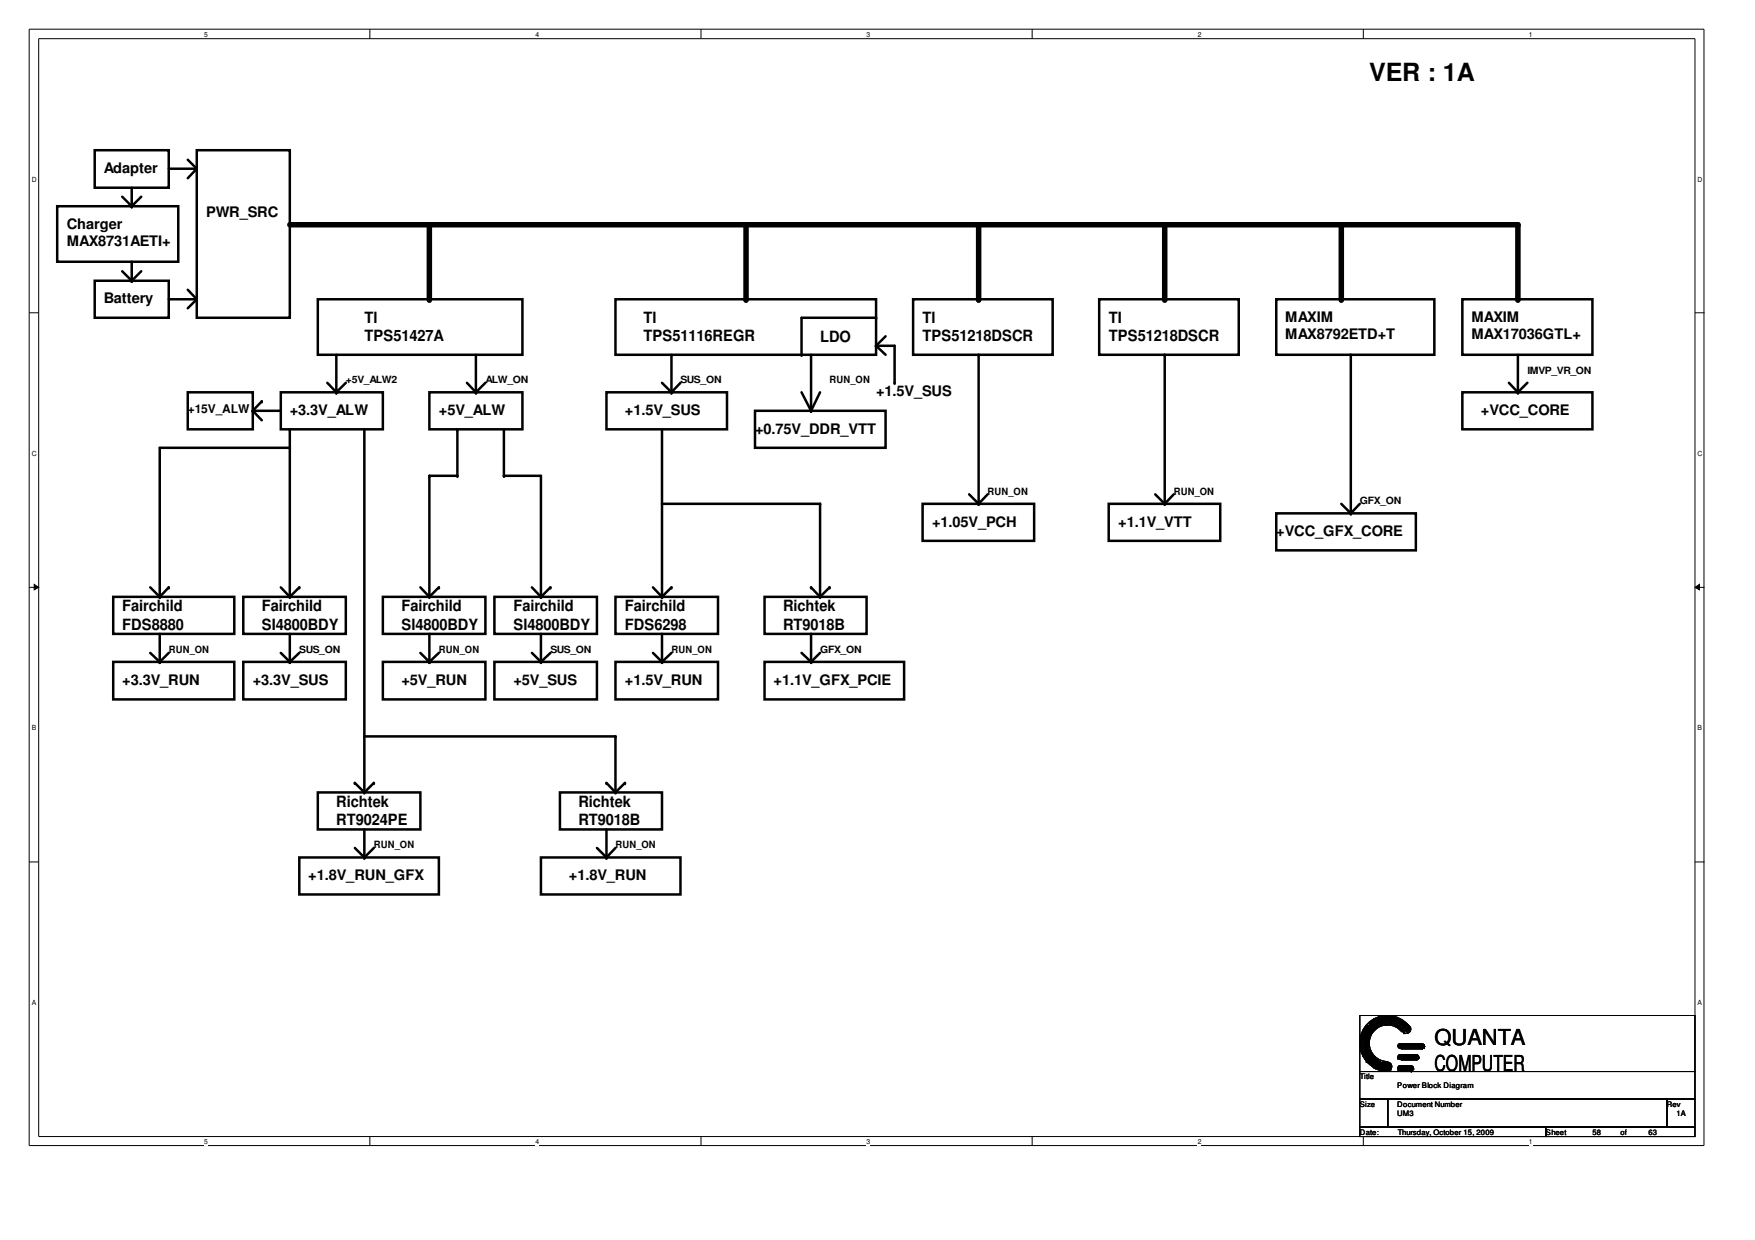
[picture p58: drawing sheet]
<svg xmlns="http://www.w3.org/2000/svg" width="297mm" height="210mm" viewBox="0 0 297 210" stroke-linecap="round" stroke-linejoin="round" font-family="sans-serif">
<defs><g id="words">
<text font-size="4.2" x="231.8" y="13.7">VER : 1A</text>
<g font-size="3.7">
<text x="242.8" y="176.9">QUANTA</text>
<text x="242.8" y="181.2">COMPUTER</text>
</g>
<g font-size="2.6">
<text x="61.7" y="54.6">TI</text>
<text x="61.7" y="57.8">TPS51427A</text>
<text x="108.9" y="54.6">TI</text>
<text x="108.9" y="57.8">TPS51116REGR</text>
<text x="138.8" y="57.9">LDO</text>
<text x="156.2" y="54.6">TI</text>
<text x="156.2" y="57.8">TPS51218DSCR</text>
<text x="187.6" y="54.6">TI</text>
<text x="187.6" y="57.8">TPS51218DSCR</text>
<text x="20.7" y="106.6">FDS8880</text>
<text x="20.7" y="103.5">Fairchild</text>
<text x="44.3" y="103.5">Fairchild</text>
<text x="44.3" y="106.6">SI4800BDY</text>
<text x="67.9" y="103.5">Fairchild</text>
<text x="67.9" y="106.6">SI4800BDY</text>
<text x="86.9" y="106.6">SI4800BDY</text>
<text x="86.9" y="103.5">Fairchild</text>
<text x="105.8" y="103.5">Fairchild</text>
<text x="105.8" y="106.6">FDS6298</text>
<text x="132.5" y="103.5">Richtek</text>
<text x="132.5" y="106.6">RT9018B</text>
<text x="56.9" y="136.6">Richtek</text>
<text x="97.9" y="136.6">Richtek</text>
<text x="56.9" y="139.7">RT9024PE</text>
<text x="97.9" y="139.7">RT9018B</text>
</g>
<g font-size="2.5">
<text x="17.6" y="29.3">Adapter</text>
<text x="11.3" y="41.7">MAX8731AETI+</text>
<text x="11.3" y="38.7">Charger</text>
<text x="34.9" y="36.8">PWR_SRC</text>
<text x="17.6" y="51.3">Battery</text>
<text x="217.5" y="54.5">MAXIM</text>
<text x="217.5" y="57.4">MAX8792ETD+T</text>
<text x="249" y="54.5">MAXIM</text>
<text x="249" y="57.4">MAX17036GTL+</text>
<text x="49.1" y="70.2">+3.3V_ALW</text>
<text x="74.3" y="70.2">+5V_ALW</text>
<text x="105.8" y="70.2">+1.5V_SUS</text>
<text x="148.3" y="67.1">+1.5V_SUS</text>
<text x="250.6" y="70.2">+VCC_CORE</text>
<text x="127.8" y="73.4">+0.75V_DDR_VTT</text>
<text x="157.8" y="89.2">+1.05V_PCH</text>
<text x="189.3" y="89.2">+1.1V_VTT</text>
<text x="216" y="90.7">+VCC_GFX_CORE</text>
<text x="20.7" y="115.9">+3.3V_RUN</text>
<text x="42.8" y="115.9">+3.3V_SUS</text>
<text x="67.9" y="115.9">+5V_RUN</text>
<text x="86.9" y="115.9">+5V_SUS</text>
<text x="105.8" y="115.9">+1.5V_RUN</text>
<text x="130.9" y="115.9">+1.1V_GFX_PCIE</text>
<text x="52.2" y="149">+1.8V_RUN_GFX</text>
<text x="96.3" y="149">+1.8V_RUN</text>
</g>
<text font-size="2" x="31.8" y="69.9">+15V_ALW</text>
<g font-size="1.7">
<text x="58.5" y="64.9">+5V_ALW2</text>
<text x="82.2" y="64.9">ALW_ON</text>
<text x="115.2" y="64.9">SUS_ON</text>
<text x="140.4" y="64.9">RUN_ON</text>
<text x="258.5" y="63.3">IMVP_VR_ON</text>
<text x="167.2" y="83.8">RUN_ON</text>
<text x="198.7" y="83.8">RUN_ON</text>
<text x="230.2" y="85.3">GFX_ON</text>
<text x="28.6" y="110.5">RUN_ON</text>
<text x="50.7" y="110.5">SUS_ON</text>
<text x="74.3" y="110.5">RUN_ON</text>
<text x="93.2" y="110.5">SUS_ON</text>
<text x="113.7" y="110.5">RUN_ON</text>
<text x="138.8" y="110.5">GFX_ON</text>
<text x="63.3" y="143.6">RUN_ON</text>
<text x="104.2" y="143.6">RUN_ON</text>
</g>
<g font-size="1.3">
<text x="230.2" y="182.7">Title</text>
<text x="236.5" y="184.2">Power Block Diagram</text>
<text x="230.2" y="187.3">Size</text>
<text x="236.5" y="187.3">Document Number</text>
<text x="236.5" y="188.9">UM3</text>
<text x="282.1" y="187.3">Rev</text>
<text x="283.7" y="188.9">1A</text>
<text x="230.2" y="192.1">Date:</text>
<text x="236.6" y="192.1">Thursday, October 15, 2009</text>
<text x="261.6" y="192.1">Sheet</text>
<text x="269.5" y="192.1">58</text>
<text x="274.3" y="192.1">of</text>
<text x="279" y="192.1">63</text>
</g>
<g font-size="1.2">
<text x="34.6" y="6.2">5</text>
<text x="90.6" y="6.2">4</text>
<text x="146.7" y="6.2">3</text>
<text x="202.7" y="6.2">2</text>
<text x="258.8" y="6.2">1</text>
<text x="5.4" y="30.8">D</text>
<text x="287.3" y="30.8">D</text>
<text x="5.4" y="77.2">C</text>
<text x="287.3" y="77.2">C</text>
<text x="5.4" y="123.6">B</text>
<text x="287.3" y="123.6">B</text>
<text x="5.4" y="170.1">A</text>
<text x="287.3" y="170.1">A</text>
<text x="34.6" y="193.7">5</text>
<text x="90.6" y="193.7">4</text>
<text x="146.7" y="193.7">3</text>
<text x="202.7" y="193.7">2</text>
<text x="258.8" y="193.7">1</text>
</g>
</g></defs>
<path d="M4.9 4.9h283.5v189h-283.5zM6.5 6.5h280.4v185.9h-280.4z" fill="none" stroke="#000" stroke-width=".17"/>
<g fill="#fff">
<path d="M34.6 5.2h.6v1.3h-.6z"/>
<path d="M34.6 192.6h.6v1.3h-.6z"/>
</g>
<path d="M62.6 4.9v1.6M62.6 192.4v1.6" fill="none" stroke="#000" stroke-width=".17"/>
<g fill="#fff">
<path d="M90.6 5.2h.6v1.3h-.6z"/>
<path d="M90.6 192.6h.6v1.3h-.6z"/>
</g>
<path d="M118.6 4.9v1.6M118.6 192.4v1.6" fill="none" stroke="#000" stroke-width=".17"/>
<g fill="#fff">
<path d="M146.7 5.2h.6v1.3h-.6z"/>
<path d="M146.7 192.6h.6v1.3h-.6z"/>
</g>
<path d="M174.7 4.9v1.6M174.7 192.4v1.6" fill="none" stroke="#000" stroke-width=".17"/>
<g fill="#fff">
<path d="M202.7 5.2h.6v1.3h-.6z"/>
<path d="M202.7 192.6h.6v1.3h-.6z"/>
</g>
<path d="M230.7 4.9v1.6M230.7 192.4v1.6" fill="none" stroke="#000" stroke-width=".17"/>
<g fill="#fff">
<path d="M258.8 5.2h.6v1.3h-.6z"/>
<path d="M258.8 192.6h.6v1.3h-.6z"/>
<path d="M5.4 29.7h.7v1.3h-.7z"/>
<path d="M287.3 29.7h.8v1.3h-.8z"/>
<path d="M5.4 76.1h.7v1.3h-.7z"/>
<path d="M287.3 76.1h.8v1.3h-.8z"/>
</g>
<path d="M4.9 52.9h1.6M286.9 52.9h1.6" fill="none" stroke="#000" stroke-width=".17"/>
<g fill="#fff">
<path d="M5.4 122.6h.6v1.3h-.6z"/>
<path d="M287.3 122.6h.7v1.3h-.7z"/>
</g>
<path d="M4.9 99.4h1.6M5.8 98.9l.7 .5-.7 .5zM286.9 99.4l.7-.5v1zM286.9 99.4h1.6" fill="none" stroke="#000" stroke-width=".17"/>
<path d="M5.8 98.9l.7 .5-.7 .5zM286.9 99.4l.7-.5v1z" fill="#000"/>
<g fill="#fff">
<path d="M5.4 169.1h.6v1.3h-.6z"/>
<path d="M287.3 169.1h.6v1.3h-.6z"/>
</g>
<g fill="none" stroke="#000" stroke-width=".17">
<path d="M4.9 145.9h1.6M286.9 145.9h1.6M230.2 171.9h56.7v9.5h-56.7zM230.3 177.7h.1M230.3 175.5v2.2M230.3 177.7l.2 .5M230.5 178.2h.1M230.5 175h.1M230.5 175v3.2M230.7 174.7h.1M230.7 178.7h.1M230.7 174.7l-.2 .3"/>
<path d="M230.7 174.7v4M230.7 178.7l.1 .1M230.8 178.8h.1M230.8 174.4h.1M230.8 174.4v4.4M231 174.1h.1M231 179.2h.1M231 174.1l-.2 .3M231 174.1v5.1M231 179.2l.1 .1M231.1 179.3h.1M231.1 173.9h.1"/>
<path d="M231.1 173.9v5.4M231.3 173.8h.1M231.3 179.8h.1M231.3 173.8l-.2 .1M231.3 173.8v6M231.4 173.6h.1M231.4 173.6v6.2M231.6 173.5h.1M231.6 179.9h.1M231.6 173.5l-.2 .1M231.6 173.5v6.4M231.6 179.9h.2"/>
<path d="M231.8 179.9h.1M231.8 177.6h.1M231.8 175.9h.1M231.8 173.2v2.7M231.8 177.6v2.3M231.8 177.6l.1 .3M231.9 177.9h.1M231.9 175.4h.1M231.9 173.2h.1M231.9 173.2v2.2M231.9 177.9v2.2M231.9 175.4l-.1 .5"/>
<path d="M232.1 178.2h.1M232.1 173h.1M232.1 175h.1M232.1 173v2M232.1 178.2v2.1M232.1 178.2l.1 .3M232.1 173l-.2 .2M232.2 178.5h.1M232.2 174.9h.1M232.2 172.8h.1M232.2 172.8v2.1M232.2 178.5v1.9"/>
<path d="M232.2 174.9l-.1 .1M232.4 178.7h.1M232.4 172.7h.1M232.4 174.6h.1M232.4 172.7l-.2 .1M232.4 172.7v1.9M232.4 178.7v1.8M232.4 178.7l.1 .1M232.5 178.8h.1M232.5 174.4h.1M232.5 172.5h.1M232.5 172.5v1.9"/>
<path d="M232.5 178.8v1.9M232.5 174.4l-.1 .2M232.5 172.5h.2M232.7 179h.1M232.7 172.5h.1M232.7 174.3h.1M232.7 179l.2 .2M232.7 172.5v1.8M232.7 179v1.7M232.9 179.2h.1M232.9 174.1h.1M232.9 172.5h.1"/>
<path d="M232.9 172.5v1.6M232.9 179.2v1.7M232.9 174.1l-.2 .2M233 179.3h.1M233 172.4h.1M233 173.9h.1M233 172.4v1.5M233 179.3v1.6M233 179.3l.2 .1M233 172.4l-.1 .1M233.2 179.4h.1M233.2 173.8h.1"/>
<path d="M233.2 172.4h.1M233.2 172.4v1.4M233.2 179.4v1.5M233.2 173.8l-.2 .1M233.3 179.4h.1M233.3 172.2h.1M233.3 173.8h.1M233.3 172.2v1.6M233.3 179.4v1.6M233.3 179.4l.2 .2M233.3 172.2l-.1 .2M233.5 179.6h.1"/>
<path d="M233.5 173.5h.1M233.5 172.2h.1M233.5 172.2v1.3M233.5 179.6v1.4M233.5 173.5l.1 .1M233.6 173.5a3.5 3.5 0 0 1 4.1 1.5M233.6 173.3a3.6 3.6 0 0 1 4.3 1.7M233.6 173.2a3.7 3.7 0 0 1 4.3 1.5M233.6 173a3.9 3.9 0 0 1 4.6 1.9M233.6 172.8a4 4 0 0 1 4.8 2.1M233.6 172.7a4.1 4.1 0 0 1 4.8 1.9M233.6 172.6a4.2 4.2 0 0 1 4.9 2"/>
<path d="M233.6 172.2a4.5 4.5 0 0 1 5.1 2.1M233.6 179.8h.1M233.6 172.1h.1M233.6 173.6h.1M233.6 172.1v1.5M233.6 179.6v1.4M233.6 179.8h.2M233.6 172.1l-.1 .1M233.7 172.3a4.6 4.6 0 0 1 4.9 2.2M233.8 179.8h.1M233.8 172.2h.1M233.8 172.2v1.3"/>
<path d="M233.8 179.8v1.2M234 179.8h.1M234 179.8v1.2M234.1 179.8h.1M234.1 179.8v1.4M234.3 179.8h.1M234.3 179.8l-.5 1.4M234.3 179.8v1.4M234.4 179.8h.1M234.4 179.8v1.2M234.4 179.8l.2 .3M234.7 179.9h.1"/>
<path d="M234.7 179.9h.2M234.7 179.9v1.3M234.9 171.9a4.8 4.8 0 0 1 3.6 1.8M234.9 171.9a4.7 4.7 0 0 0-4.7 4.7 4.7 4.7 0 0 0 4.7 4.7M234.9 173.5a2.97 2.97 0 0 1 2.4 1.2M234.9 173.5a3.1 3.1 0 0 0-3.1 3.1 3.1 3.1 0 0 0 3.1 3.1M234.9 171.9l-1.5 .2M234.9 179.9h.1M234.9 173.5l-1.2 .1M234.9 179.9v1.3M235.1 179.9h.1M235.1 179.9v1.3"/>
<path d="M235.2 179.9h.1M235.2 179.9v1.3M236.6 177h.1M236.6 177.1h.1M236.6 179h.1M236.6 179.2h.1M236.6 177h4.5M236.6 177v.1M236.6 177.1h4.6M236.6 179h3.6M236.6 179.2h3.5M236.6 179.2l.3 .1"/>
<path d="M236.8 177.2h.1M236.8 178.8h.1M236.8 176.8h4.3M236.8 177.2h4.3M236.8 177.2l.1 .2M236.8 178.7h3.3M236.8 178.8h3.3M236.8 178.8l-.2 .2M236.9 177.4h.1M236.9 179.3h.1M236.9 177.4h4.2M236.9 179.3h3.1"/>
<path d="M237.1 179.4h2.7M237.1 178.5h2.7M237.1 177.6h3.6M237.1 176.6h3.6M239.8 179.4h.1M239.8 178.5h.1M240 179.3h.1M240.1 178.7h.1M240.1 178.8h.1M240.1 179.2h.1M240.1 178.7v.1M240.2 179h.1"/>
<path d="M240.2 179l-.1 .2M240.7 177.6h.1M240.7 176.6h.1M241.1 176.8h.1M241.1 177h.1M241.1 177.2h.1M241.1 177.4h.1M241.1 176.8v.2M241.2 177.1h.1M241.2 177.1l-.1 .1M230.2 181.4h56.7v4.6h-56.7zM230.2 186h4.7v4.8h-4.7z"/>
<path d="M230.2 190.8h31.4v1.6h-31.4zM231.9 180.1h.1M231.9 180.1l.2 .2M232.1 180.3h.1M232.2 180.4h.1M232.2 180.4l.2 .1M232.4 180.5h.1M232.5 180.7h.1M232.5 180.7h.2M232.7 180.7h.1M232.9 180.9h.1M233 180.9h.1"/>
<path d="M233.2 180.9h.1M233.2 180.9l.1 .1M233.3 181h.1M233.5 181h.1M233.6 181h.1M233.8 181h.1M233.8 181.2h.1M233.8 181h.2M233.8 181.2h.3M234 181h.1M234.1 181.2h.1M234.3 181.2h.1"/>
<path d="M234.4 181h.1M234.4 181l-.1 .2M234.6 180.1h.1M234.6 181.2h.1M234.6 180.1v1.1M234.7 181.2h.1M234.9 186h47.2v4.8h-47.2zM234.9 181.2h.1M234.9 181.2h.2M235.1 181.2h.1M235.2 181.2h.1M235.4 181h.1"/>
<path d="M235.4 180.1h.1M235.4 181l-.2 .2M235.4 180.1v.9M235.4 180.1l.1 .2M235.5 180.3h.1M235.5 180.9h.1M235.5 180.3v.6M236.6 180.7h.1M236.6 180.9h.1M236.6 181h.1M236.6 180.7v.2M236.6 180.7h2.5"/>
<path d="M236.6 180.9h2.7M236.6 181h2.5M236.6 181l.3 .2M236.8 180.5h2.3M236.9 181.2h.1M236.9 181.2h2.2M237.1 180.4h1.8M237.1 181.4h1.8M238.9 180.4h.1M238.9 181.4h.1M239 180.5h.1M239.1 180.5h.1"/>
<path d="M239.1 180.7h.1M239.1 181h.1M239.1 181.2h.1M239.1 180.5v.2M239.3 180.9h.1M239.3 180.9l-.2 .1M261.6 190.8h25.3v1.6h-25.3zM282.1 186h4.8v4.8h-4.8z"/>
<circle cx="237.1" cy="178.9" r=".45"/>
<circle cx="237.1" cy="177.1" r=".45"/>
<circle cx="238" cy="174.2" r=".75"/>
<circle cx="239.7" cy="178.9" r=".42"/>
<circle cx="240.7" cy="177.1" r=".42"/>
<circle cx="234.8" cy="180.5" r=".74"/>
<circle cx="237" cy="180.8" r=".48"/>
<circle cx="238.8" cy="180.8" r=".45"/>
</g>
<g fill="none" stroke="#000" stroke-width=".42">
<path d="M9.7 34.9h20.5v9.4h-20.5zM16 25.4h12.6v6.4h-12.6zM20.7 33.3l1.6 1.6M22.3 31.8v3.1M23.9 33.3l-1.6 1.6M28.6 28.6h4.7M31.8 27l1.5 1.6M33.3 25.4h15.8v28.4h-15.8zM33.3 28.6l-1.5 1.6M16 47.5h12.6v6.3h-12.6zM20.7 45.9l1.6 1.6M22.3 44.3v3.2"/>
<path d="M23.9 45.9l-1.6 1.6M28.6 50.7h4.7M31.8 49.1l1.5 1.6M33.3 50.7l-1.5 1.5M53.8 50.7h34.6v9.4h-34.6zM104.2 50.7h44.1v9.4h-44.1zM148.3 53.8h-12.6v6.3M148.3 58.5h3.1v6.3M148.3 58.5l1.6 1.6M149.9 56.9l-1.6 1.6M154.5 50.7h23.7v9.4h-23.7zM186 50.7h23.7v9.4h-23.7z"/>
<path d="M216 50.7h26.8v9.4h-26.8zM247.5 50.7h22v9.4h-22zM31.8 66.4h11v6.3h-11zM42.8 69.5l1.5 1.6M42.8 69.5h4.7M44.3 67.9l-1.5 1.6M47.5 66.4h17.3v6.3h-17.3zM49.1 72.7v28.3M49.1 75.8h-22.1v25.2M55.4 64.8l1.5 1.6M56.9 60.1v6.3M58.5 64.8l-1.6 1.6"/>
<path d="M61.7 72.7v61.4M72.7 66.4h15.7v6.3h-15.7zM77.4 72.7v7.8h-4.7v20.5M79 64.8l1.5 1.6M80.5 60.1v6.3M82.2 64.8l-1.7 1.6M85.3 72.7v7.8h6.3v20.5M102.6 66.4h20.4v6.3h-20.4zM112 72.7v28.3M112 64.8l1.7 1.6M113.7 60.1v6.3M115.2 64.8l-1.5 1.6"/>
<path d="M127.8 69.5h22.1v6.3h-22.1zM135.7 66.4l1.6 3.1M137.3 60.1v9.4M138.8 66.4l-1.5 3.1M165.6 60.1v25.2M197.1 60.1v25.2M228.6 60.1v26.8M247.5 66.4h22v6.3h-22zM255.4 64.8l1.5 1.6M256.9 60.1v6.3M258.5 64.8l-1.6 1.6M25.4 99.4l1.6 1.6"/>
<path d="M28.6 99.4l-1.6 1.6M47.5 99.4l1.6 1.6M50.7 99.4l-1.6 1.6M71.1 99.4l1.6 1.6M74.3 99.4l-1.6 1.6M90 99.4l1.6 1.6M93.2 99.4l-1.6 1.6M110.5 99.4l1.5 1.6M112 85.3h26.8v15.7M113.7 99.4l-1.7 1.6M137.3 99.4l1.5 1.6M140.4 99.4l-1.6 1.6"/>
<path d="M156.2 85.3h18.8v6.3h-18.8zM164 83.7l1.6 1.6M167.2 83.7l-1.6 1.6M187.6 85.3h18.9v6.3h-18.9zM195.5 83.7l1.6 1.6M198.7 83.7l-1.6 1.6M216 86.9h23.6v6.3h-23.6zM227 85.3l1.6 1.6M230.2 85.3l-1.6 1.6M19.2 112h20.5v6.4h-20.5zM19.2 101h20.5v6.3h-20.5zM25.4 110.5l1.6 1.5"/>
<path d="M27 107.3v4.7M28.6 110.5l-1.6 1.5M41.2 112h17.3v6.4h-17.3zM41.2 101h17.3v6.3h-17.3zM47.5 110.5l1.6 1.5M49.1 107.3v4.7M50.7 110.5l-1.6 1.5M64.8 101h17.4v6.3h-17.4zM64.8 112h17.4v6.4h-17.4zM71.1 110.5l1.6 1.5M72.7 107.3v4.7M74.3 110.5l-1.6 1.5"/>
<path d="M83.7 101h17.3v6.3h-17.3zM83.7 112h17.3v6.4h-17.3zM90 110.5l1.6 1.5M91.6 107.3v4.7M93.2 110.5l-1.6 1.5M104.2 112h17.3v6.4h-17.3zM104.2 101h17.3v6.3h-17.3zM110.5 110.5l1.5 1.5M112 107.3v4.7M113.7 110.5l-1.7 1.5M129.4 101h17.3v6.3h-17.3zM129.4 112h23.6v6.4h-23.6z"/>
<path d="M135.7 110.5l1.6 1.5M137.3 107.3v4.7M138.8 110.5l-1.5 1.5M53.8 134.1h17.3v6.3h-17.3zM60.1 132.5l1.6 1.6M61.7 124.7h42.5v9.4M63.3 132.5l-1.6 1.6M94.8 134.1h17.2v6.3h-17.2zM102.6 132.5l1.6 1.6M105.8 132.5l-1.6 1.6M50.7 145.1h23.6v6.3h-23.6zM60.1 143.5l1.6 1.6"/>
<path d="M61.7 140.4v4.7M63.3 143.5l-1.6 1.6M91.6 145.1h23.6v6.3h-23.6zM101 143.5l1.6 1.6M102.6 140.4v4.7M104.2 143.5l-1.6 1.6"/>
</g>
<g fill="#000">
<circle cx="22.3" cy="34.9" r=".21"/>
<circle cx="33.3" cy="28.6" r=".21"/>
<circle cx="256.9" cy="38" r=".47"/>
<circle cx="22.3" cy="47.5" r=".21"/>
<circle cx="33.3" cy="50.7" r=".21"/>
<circle cx="72.7" cy="50.7" r=".47"/>
<circle cx="126.3" cy="50.7" r=".47"/>
<circle cx="148.3" cy="53.8" r=".21"/>
<circle cx="148.3" cy="58.5" r=".21"/>
<circle cx="165.6" cy="50.7" r=".47"/>
<circle cx="197.1" cy="50.7" r=".47"/>
<circle cx="227" cy="50.7" r=".47"/>
<circle cx="256.9" cy="50.7" r=".47"/>
<circle cx="42.8" cy="69.5" r=".21"/>
<circle cx="44.3" cy="67.9" r=".21"/>
<circle cx="49.1" cy="75.8" r=".21"/>
<circle cx="49.1" cy="72.7" r=".21"/>
<circle cx="56.9" cy="66.4" r=".21"/>
<circle cx="77.4" cy="72.7" r=".21"/>
<circle cx="80.5" cy="66.4" r=".21"/>
<circle cx="85.3" cy="72.7" r=".21"/>
<circle cx="113.7" cy="66.4" r=".21"/>
<circle cx="135.7" cy="60.1" r=".21"/>
<circle cx="137.3" cy="69.5" r=".21"/>
<circle cx="151.4" cy="64.8" r=".21"/>
<circle cx="165.6" cy="60.1" r=".21"/>
<circle cx="197.1" cy="60.1" r=".21"/>
<circle cx="228.6" cy="60.1" r=".21"/>
<circle cx="256.9" cy="66.4" r=".21"/>
<circle cx="28.6" cy="99.4" r=".21"/>
<circle cx="50.7" cy="99.4" r=".21"/>
<circle cx="72.7" cy="80.5" r=".21"/>
<circle cx="74.3" cy="99.4" r=".21"/>
<circle cx="77.4" cy="80.5" r=".21"/>
<circle cx="85.3" cy="80.5" r=".21"/>
<circle cx="93.2" cy="99.4" r=".21"/>
<circle cx="113.7" cy="99.4" r=".21"/>
<circle cx="137.3" cy="99.4" r=".21"/>
<circle cx="138.8" cy="85.3" r=".21"/>
<circle cx="140.4" cy="99.4" r=".21"/>
<circle cx="165.6" cy="85.3" r=".21"/>
<circle cx="197.1" cy="85.3" r=".21"/>
<circle cx="228.6" cy="86.9" r=".21"/>
<circle cx="27" cy="112" r=".21"/>
<circle cx="27" cy="101" r=".21"/>
<circle cx="49.1" cy="101" r=".21"/>
<circle cx="49.1" cy="112" r=".21"/>
<circle cx="72.7" cy="112" r=".21"/>
<circle cx="72.7" cy="101" r=".21"/>
<circle cx="91.6" cy="112" r=".21"/>
<circle cx="91.6" cy="101" r=".21"/>
<circle cx="112" cy="112" r=".21"/>
<circle cx="112" cy="101" r=".21"/>
<circle cx="137.3" cy="112" r=".21"/>
<circle cx="138.8" cy="101" r=".21"/>
<circle cx="60.1" cy="132.5" r=".21"/>
<circle cx="61.7" cy="134.1" r=".21"/>
<circle cx="63.3" cy="132.5" r=".21"/>
<circle cx="102.6" cy="132.5" r=".21"/>
<circle cx="104.2" cy="124.7" r=".21"/>
<circle cx="104.2" cy="134.1" r=".21"/>
<circle cx="105.8" cy="132.5" r=".21"/>
<circle cx="61.7" cy="145.1" r=".21"/>
<circle cx="102.6" cy="145.1" r=".21"/>
</g>
<path d="M49.1 38h207.8v12.7M72.7 38v12.7M126.3 38v12.7M165.6 38v12.7M197.1 38v12.7M227 38v12.7" fill="none" stroke="#000" stroke-width=".93"/>
<use href="#words"/>
</svg>
